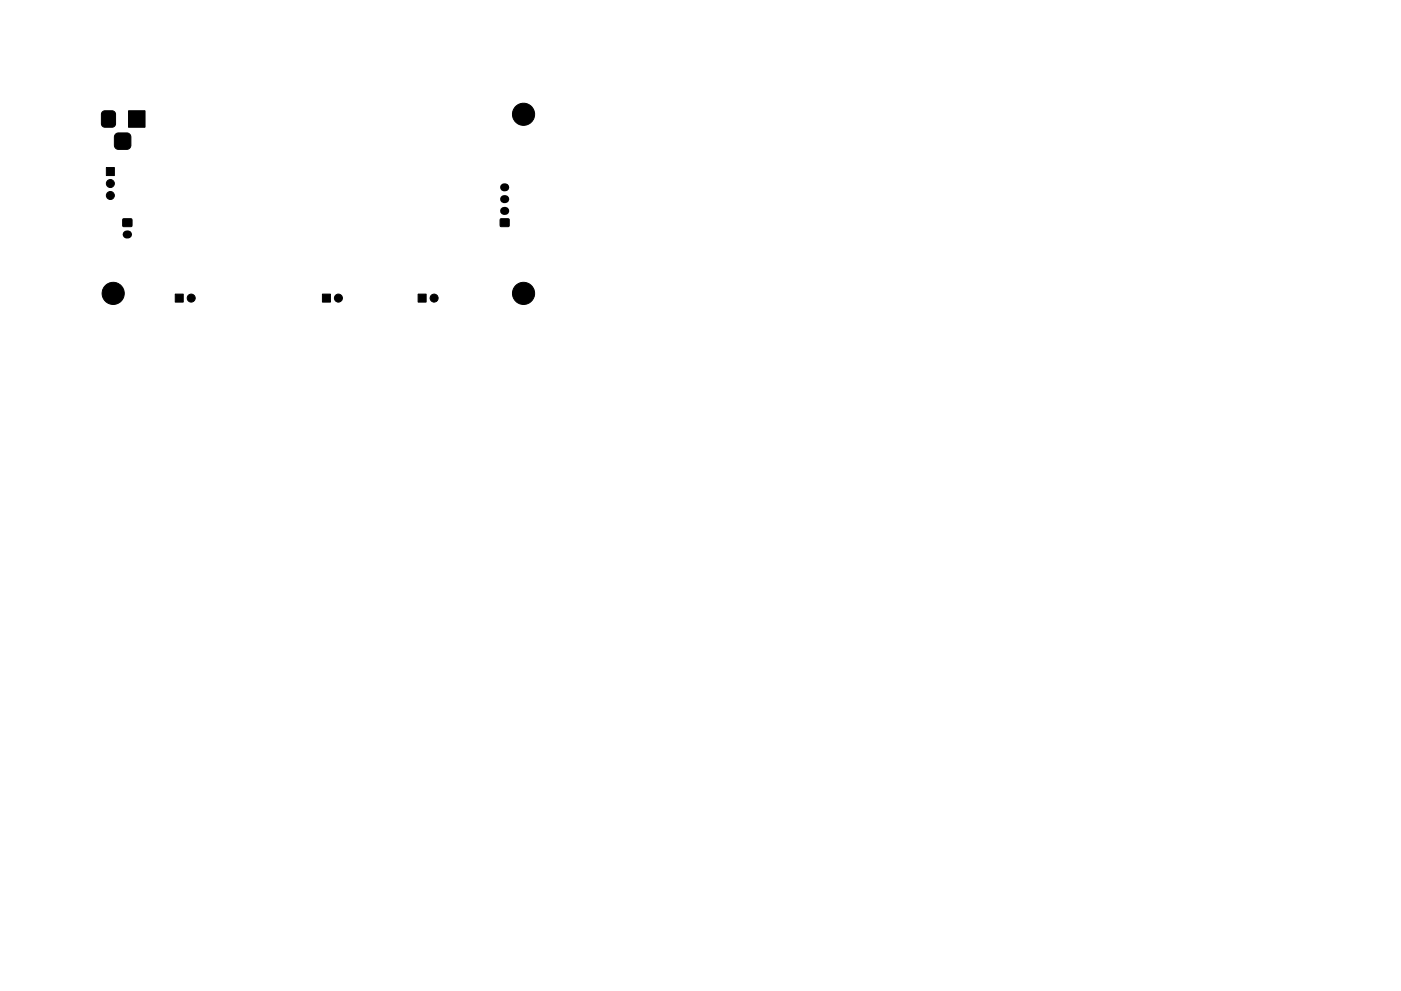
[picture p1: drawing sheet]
<svg xmlns="http://www.w3.org/2000/svg" width="297mm" height="210mm" viewBox="0 0 297 210" stroke-linecap="round" stroke-linejoin="round" font-family="sans-serif">
<g fill="#000" stroke="#000" stroke-width=".21">
<path d="M22.5 35.5h1.7v1.7h-1.7zM21.7 23.7l.5-.2h1.5a.75 .75 0 0 1 .8 .7v2a.75 .75 0 0 1-.8 .8h-1.5a.75 .75 0 0 1-.7-.8v-2zM24.5 28.5l.5-.3h1.9a.88 .88 0 0 1 .9 .9v1.7a.88 .88 0 0 1-.9 .9h-1.8a.88 .88 0 0 1-.9-.9l.1-1.8zM27.2 23.5h3.6v3.5h-3.6zM26.1 46.5h1.8v1.5h-1.8zM106.1 46.5h1.8v1.5h-1.8zM37.2 62.4h1.7v1.7h-1.7zM68.4 62.4h1.7v1.7h-1.7zM88.7 62.4h1.7v1.7h-1.7z"/>
<circle cx="23.4" cy="38.9" r=".85"/>
<circle cx="111" cy="24.2" r="2.35"/>
<circle cx="23.4" cy="41.5" r=".85"/>
<circle cx="24" cy="62.2" r="2.35"/>
<circle cx="40.5" cy="63.2" r=".85"/>
<circle cx="71.7" cy="63.2" r=".85"/>
<circle cx="92" cy="63.2" r=".85"/>
<circle cx="111" cy="62.2" r="2.35"/>
</g>
<path d="M106.9 39.7h.2M26.9 49.7h.3M106.9 42.2h.2M106.9 44.7h.2" fill="none" stroke="#000" stroke-width="1.7"/>
</svg>
